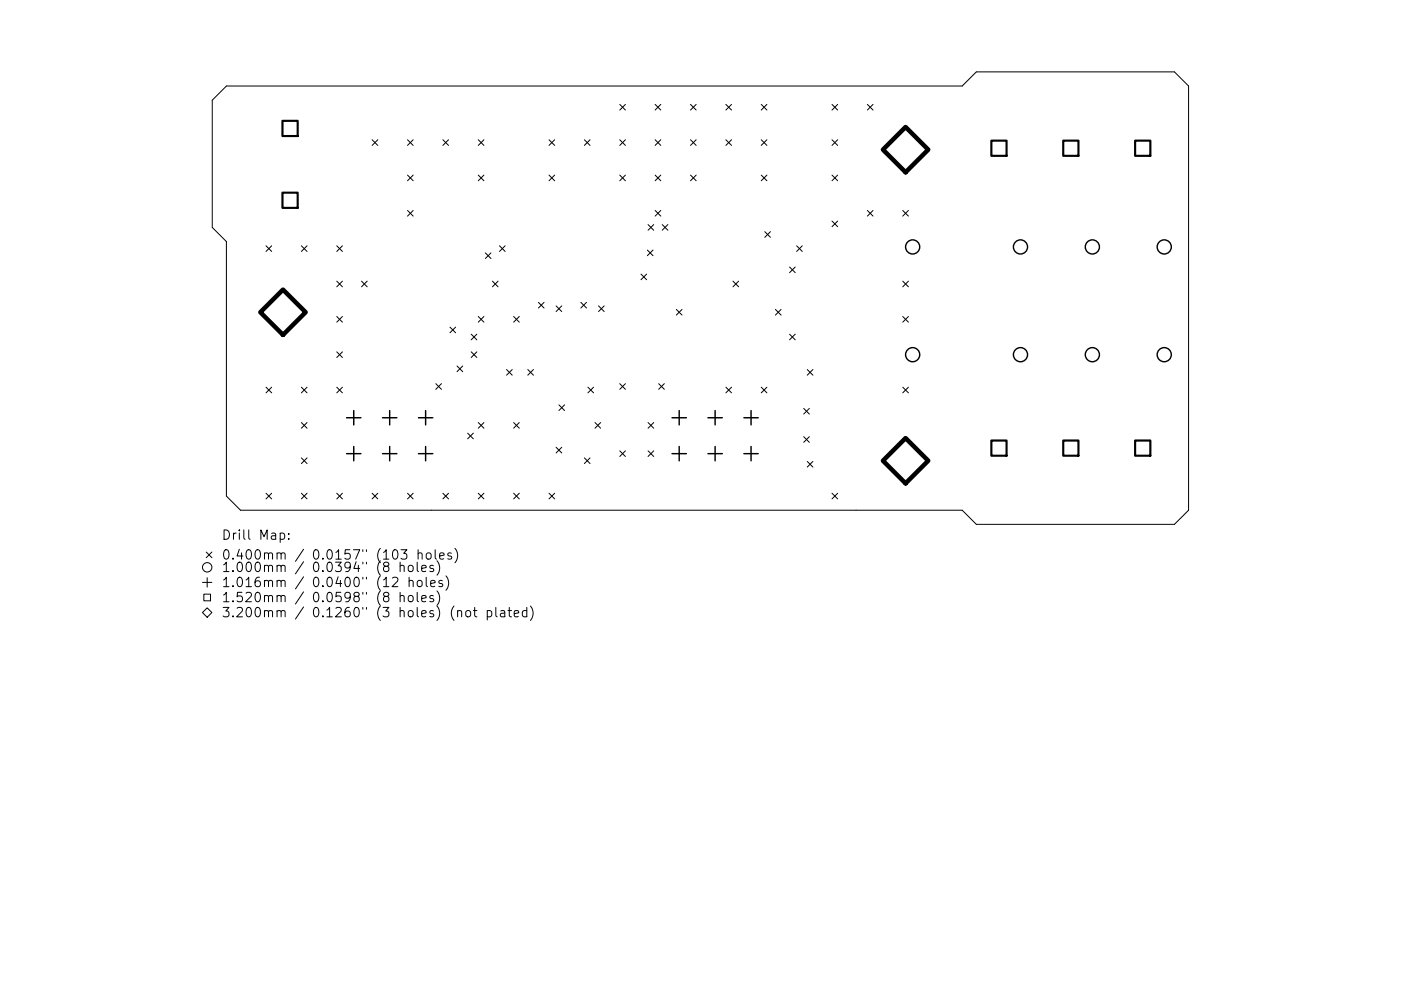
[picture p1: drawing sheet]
<svg xmlns="http://www.w3.org/2000/svg" width="297mm" height="210mm" viewBox="0 0 297 210" stroke-linecap="round" stroke-linejoin="round" font-family="sans-serif">
<defs><g id="words">
<g font-size="2.8">
<text x="46.9" y="114.5">Drill Map:</text>
<text x="46.9" y="118.7">0.400mm / 0.0157&quot; (103 holes)</text>
<text x="46.9" y="121.4">1.000mm / 0.0394&quot; (8 holes)</text>
<text x="46.9" y="124.6">1.016mm / 0.0400&quot; (12 holes)</text>
<text x="46.9" y="127.8">1.520mm / 0.0598&quot; (8 holes)</text>
<text x="46.9" y="131">3.200mm / 0.1260&quot; (3 holes) (not plated)</text>
</g>
</g></defs>
<g fill="none" stroke="#000" stroke-width=".21">
<path d="M48 18.3h156l3-3h42l3 3v90l-3 3h-42l-3-3h-153l-3-3v-54l-3-3v-27zM78.9 29.7l1.2 1.2M80.1 29.7l-1.2 1.2M86.4 37.2l1.2 1.2M86.4 29.7l1.2 1.2M87.6 29.7l-1.2 1.2M87.6 37.2l-1.2 1.2M93.9 29.7l1.2 1.2M95.1 29.7l-1.2 1.2M101.4 37.2l1.2 1.2M101.4 29.7l1.2 1.2M102.6 29.7l-1.2 1.2"/>
<path d="M102.6 37.2l-1.2 1.2M116.4 29.7l1.2 1.2M116.4 37.2l1.2 1.2M117.6 29.7l-1.2 1.2M117.6 37.2l-1.2 1.2M123.9 29.7l1.2 1.2M125.1 29.7l-1.2 1.2M131.4 37.2l1.2 1.2M131.4 22.2l1.2 1.2M131.4 29.7l1.2 1.2M132.6 37.2l-1.2 1.2M132.6 22.2l-1.2 1.2"/>
<path d="M132.6 29.7l-1.2 1.2M138.9 37.2l1.2 1.2M138.9 22.2l1.2 1.2M138.9 29.7l1.2 1.2M140.1 37.2l-1.2 1.2M140.1 29.7l-1.2 1.2M140.1 22.2l-1.2 1.2M146.4 29.7l1.2 1.2M146.4 37.2l1.2 1.2M146.4 22.2l1.2 1.2M147.6 29.7l-1.2 1.2M147.6 37.2l-1.2 1.2"/>
<path d="M147.6 22.2l-1.2 1.2M153.9 29.7l1.2 1.2M153.9 22.2l1.2 1.2M155.1 22.2l-1.2 1.2M155.1 29.7l-1.2 1.2M161.4 37.2l1.2 1.2M161.4 29.7l1.2 1.2M161.4 22.2l1.2 1.2M162.6 22.2l-1.2 1.2M162.6 29.7l-1.2 1.2M162.6 37.2l-1.2 1.2M176.4 37.2l1.2 1.2"/>
<path d="M176.4 22.2l1.2 1.2M176.4 29.7l1.2 1.2M177.6 22.2l-1.2 1.2M177.6 29.7l-1.2 1.2M177.6 37.2l-1.2 1.2M183.9 22.2l1.2 1.2M185.1 22.2l-1.2 1.2M56.4 52.2l1.2 1.2M57.6 52.2l-1.2 1.2M63.9 52.2l1.2 1.2M65.1 52.2l-1.2 1.2M71.4 52.2l1.2 1.2"/>
<path d="M71.4 59.7l1.2 1.2M72.6 52.2l-1.2 1.2M72.6 59.7l-1.2 1.2M76.7 59.7l1.2 1.2M77.9 59.7l-1.2 1.2M86.4 44.7l1.2 1.2M87.6 44.7l-1.2 1.2M102.9 53.7l1.2 1.2M104.1 53.7l-1.2 1.2M104.4 59.7l1.2 1.2M105.6 59.7l-1.2 1.2M105.9 52.2l1.2 1.2"/>
<path d="M107.1 52.2l-1.2 1.2M135.9 58.2l1.2 1.2M137.1 58.2l-1.2 1.2M137.3 53.1l1.2 1.2M137.4 47.7l1.2 1.2M138.5 53.1l-1.2 1.2M138.6 47.7l-1.2 1.2M138.9 44.7l1.2 1.2M140.1 44.7l-1.2 1.2M140.4 47.7l1.2 1.2M141.6 47.7l-1.2 1.2M155.4 59.7l1.2 1.2"/>
<path d="M156.6 59.7l-1.2 1.2M162.2 49.2l1.2 1.2M163.4 49.2l-1.2 1.2M167.4 56.7l1.2 1.2M168.6 56.7l-1.2 1.2M168.9 52.2l1.2 1.2M170.1 52.2l-1.2 1.2M176.4 46.9l1.2 1.2M177.6 46.9l-1.2 1.2M183.9 44.7l1.2 1.2M185.1 44.7l-1.2 1.2M191.4 44.7l1.2 1.2"/>
<path d="M191.4 59.7l1.2 1.2M192.6 44.7l-1.2 1.2M192.6 59.7l-1.2 1.2M71.4 67.2l1.2 1.2M71.4 74.7l1.2 1.2M72.6 67.2l-1.2 1.2M72.6 74.7l-1.2 1.2M95.4 69.4l1.2 1.2M96.6 69.4l-1.2 1.2M96.9 77.7l1.2 1.2M98.1 77.7l-1.2 1.2M99.9 70.9l1.2 1.2"/>
<path d="M99.9 74.7l1.2 1.2M101.1 74.7l-1.2 1.2M101.1 70.9l-1.2 1.2M101.4 67.2l1.2 1.2M102.6 67.2l-1.2 1.2M107.4 78.4l1.2 1.2M108.6 78.4l-1.2 1.2M108.9 67.2l1.2 1.2M110.1 67.2l-1.2 1.2M111.9 78.4l1.2 1.2M113.1 78.4l-1.2 1.2M114.2 64.2l1.2 1.2"/>
<path d="M115.4 64.2l-1.2 1.2M117.9 64.9l1.2 1.2M119.1 64.9l-1.2 1.2M123.2 64.2l1.2 1.2M124.4 64.2l-1.2 1.2M126.9 64.9l1.2 1.2M128.1 64.9l-1.2 1.2M143.4 65.7l1.2 1.2M144.6 65.7l-1.2 1.2M164.4 65.7l1.2 1.2M165.6 65.7l-1.2 1.2M167.4 70.9l1.2 1.2"/>
<path d="M168.6 70.9l-1.2 1.2M171.2 78.4l1.2 1.2M172.4 78.4l-1.2 1.2M191.4 67.2l1.2 1.2M192.6 67.2l-1.2 1.2M56.4 82.2l1.2 1.2M57.6 82.2l-1.2 1.2M63.9 89.7l1.2 1.2M63.9 82.2l1.2 1.2M63.9 97.2l1.2 1.2M65.1 97.2l-1.2 1.2M65.1 82.2l-1.2 1.2"/>
<path d="M65.1 89.7l-1.2 1.2M71.4 82.2l1.2 1.2M72.6 82.2l-1.2 1.2M92.4 81.4l1.2 1.2M93.6 81.4l-1.2 1.2M99.2 91.9l1.2 1.2M100.4 91.9l-1.2 1.2M101.4 89.7l1.2 1.2M102.6 89.7l-1.2 1.2M108.9 89.7l1.2 1.2M110.1 89.7l-1.2 1.2M117.9 94.9l1.2 1.2"/>
<path d="M118.5 85.9l1.2 1.2M119.1 94.9l-1.2 1.2M119.7 85.9l-1.2 1.2M123.9 97.2l1.2 1.2M124.7 82.2l1.2 1.2M125.1 97.2l-1.2 1.2M125.9 82.2l-1.2 1.2M126.2 89.7l1.2 1.2M127.4 89.7l-1.2 1.2M131.4 81.4l1.2 1.2M131.4 95.7l1.2 1.2M132.6 81.4l-1.2 1.2"/>
<path d="M132.6 95.7l-1.2 1.2M137.4 89.7l1.2 1.2M137.4 95.7l1.2 1.2M138.6 89.7l-1.2 1.2M138.6 95.7l-1.2 1.2M139.7 81.4l1.2 1.2M140.9 81.4l-1.2 1.2M153.9 82.2l1.2 1.2M155.1 82.2l-1.2 1.2M161.4 82.2l1.2 1.2M162.6 82.2l-1.2 1.2M170.4 86.7l1.2 1.2"/>
<path d="M170.4 92.7l1.2 1.2M171.2 97.9l1.2 1.2M171.6 86.7l-1.2 1.2M171.6 92.7l-1.2 1.2M172.4 97.9l-1.2 1.2M191.4 82.2l1.2 1.2M192.6 82.2l-1.2 1.2M43.7 117.1l1.2 1.2M44.9 117.1l-1.2 1.2M56.4 104.7l1.2 1.2M57.6 104.7l-1.2 1.2M59.4 113.2l.6-.1 .4 .4v.5l-.2 .3h-.8"/>
<path d="M61.2 114.2v.2M61.2 113.2v.2M63.9 104.7l1.2 1.2M65.1 104.7l-1.2 1.2M71.4 104.7l1.2 1.2M72.6 104.7l-1.2 1.2M78.9 104.7l1.2 1.2M80.1 104.7l-1.2 1.2M84.8 119.3v2M85 116.6h1.3l-.7 .8a.54 .54 0 0 1 .7 .4v.4l-.2 .3-.8 .1-.3-.2M86.4 104.7l1.2 1.2M87.6 104.7l-1.2 1.2"/>
<path d="M88.5 119.3v1.7l.2 .3M88.6 117.5a.5 .5 0 0 1 .9 .1v1M88.6 116.6v2M90.5 117.5v-.1a.54 .54 0 0 1 .9 .3l-.1 .7a.54 .54 0 0 1-.5 .2 .54 .54 0 0 1-.4-.4zM92.3 116.6v1.7l.2 .3M92.6 119a2.29 2.29 0 0 1 0 3M93.2 118l1-.2-.1-.4-.6-.1-.3 .3 .1 .9h.8M93.9 104.7l1.2 1.2M95.1 104.7l-1.2 1.2M95.7 117.4l-.5-.1-.3 .3 .1 .3 .7 .2v.4h-.8M96.5 116.3a2.29 2.29 0 0 1 0 3.1M101.4 104.7l1.2 1.2"/>
<path d="M102.6 104.7l-1.2 1.2M108.9 104.7l1.2 1.2M110.1 104.7l-1.2 1.2M116.4 104.7l1.2 1.2M117.6 104.7l-1.2 1.2M176.4 104.7l1.2 1.2M177.6 104.7l-1.2 1.2M42.9 123.6h2M43.2 126.1h1.4v1.4h-1.4zM43.9 129l1 1-1 1-1-1zM43.9 122.6v2M83.2 122.7l.3-.2 .7 .1a.54 .54 0 0 1 .1 .7l-1.2 1.2h1.3"/>
<path d="M84.8 120.1a.5 .5 0 0 1 .9 .1v1.1M84.8 126.5a.5 .5 0 0 1 .9 .1v1.1M84.8 125.7v2M86.6 126.5l.3-.2 .6 .2 .1 .8-.2 .3-.5 .1-.3-.2zM86.7 120l.5-.1 .4 .4v.6l-.4 .4-.5-.1-.2-.3v-.6zM86.7 123.3l.3-.2 .5 .1 .1 1.3M86.7 122.5v2M88.5 125.7v1.7l.2 .3M88.5 123.3a.54 .54 0 0 1 .6-.2 .54 .54 0 0 1 .4 .4l-.1 .8a.54 .54 0 0 1-.5 .2 .54 .54 0 0 1-.4-.4zM89.4 120.6l1-.2-.1-.4-.6-.1-.3 .3 .1 1h.8M89.4 127l1-.2-.1-.4-.6-.1-.3 .3 .1 1h.8M90.4 122.5v1.7l.2 .3"/>
<path d="M91.3 123.8l1-.2-.1-.4-.6-.1-.3 .3 .1 1h.8M91.9 120l-.5-.1-.3 .3 .1 .3 .7 .2v.5h-.8M91.9 126.4l-.5-.1-.3 .3 .1 .3 .7 .2v.5h-.8M92.6 125.4a2.29 2.29 0 0 1 0 3M93.8 123.2l-.5-.1-.3 .3 .1 .3 .7 .2v.5h-.8M94.5 122.2a2.29 2.29 0 0 1 0 3M97 129.7a.5 .5 0 0 1 .9 .1v1.1M98.8 129.7a.54 .54 0 0 1 .6-.2 .54 .54 0 0 1 .4 .4l-.1 .8a.54 .54 0 0 1-.5 .2 .54 .54 0 0 1-.5-.4zM100.4 129.5h.7M100.6 128.9v1.7l.1 .2 .4 .1M103.3 129.6l.6-.1 .4 .4v.6l-.2 .3h-.8M103.3 129.5v2"/>
<path d="M105.1 128.9v1.7l.3 .3M106.2 129.6h.7l.1 1.3M107 130l-.6 .1a.39 .39 0 0 0-.3 .4 .39 .39 0 0 0 .3 .4l.6-.1M107.7 129.5h.8M108 128.9v1.7l.1 .2 .4 .1M109 130.2l1-.2-.1-.4-.6-.1-.3 .3 .1 1h.8M111.7 129.6l-.6-.1-.4 .4v.6l.2 .3h.8M111.7 128.9v2M112.5 128.6a2.29 2.29 0 0 1 0 3"/>
<circle cx="43.9" cy="120.4" r="1"/>
</g>
<g fill="none" stroke="#000" stroke-width=".3">
<path d="M73.5 88.6h3M73.5 96.3h3M75 87.1v3.1M75 94.7v3.1M81.1 88.6h3M81.1 96.3h3M82.6 87.1v3.1M82.6 94.7v3.1M88.7 88.6h3.1M88.7 96.3h3.1M90.2 87.1v3.1M90.2 94.7v3.1"/>
<path d="M142.5 88.6h3M142.5 96.3h3M144 87.1v3.1M144 94.7v3.1M150.1 88.6h3M150.1 96.3h3M151.6 87.1v3.1M151.6 94.7v3.1M157.7 88.6h3.1M157.7 96.3h3.1M159.2 87.1v3.1M159.2 94.7v3.1"/>
<circle cx="193.5" cy="52.4" r="1.5"/>
<circle cx="216.4" cy="52.4" r="1.5"/>
<circle cx="231.6" cy="52.4" r="1.5"/>
<circle cx="246.8" cy="52.4" r="1.5"/>
<circle cx="193.5" cy="75.3" r="1.5"/>
<circle cx="216.4" cy="75.3" r="1.5"/>
<circle cx="231.6" cy="75.3" r="1.5"/>
<circle cx="246.8" cy="75.3" r="1.5"/>
</g>
<path d="M59.9 25.6h3.2v3.3h-3.2zM210.2 29.8h3.2v3.3h-3.2zM225.4 29.8h3.3v3.3h-3.3zM240.7 29.8h3.2v3.3h-3.2zM59.9 40.9h3.2v3.2h-3.2zM210.2 93.5h3.2v3.2h-3.2zM225.4 93.5h3.3v3.2h-3.3zM240.7 93.5h3.2v3.2h-3.2z" fill="none" stroke="#000" stroke-width=".46"/>
<path d="M187.2 31.8l4.8-4.8 4.8 4.8-4.8 4.8zM60 61.5l4.8 4.8-4.8 4.8-4.8-4.8zM192 93l4.8 4.8-4.8 4.8-4.8-4.8z" fill="none" stroke="#000" stroke-width=".96"/>
<use href="#words"/>
</svg>
